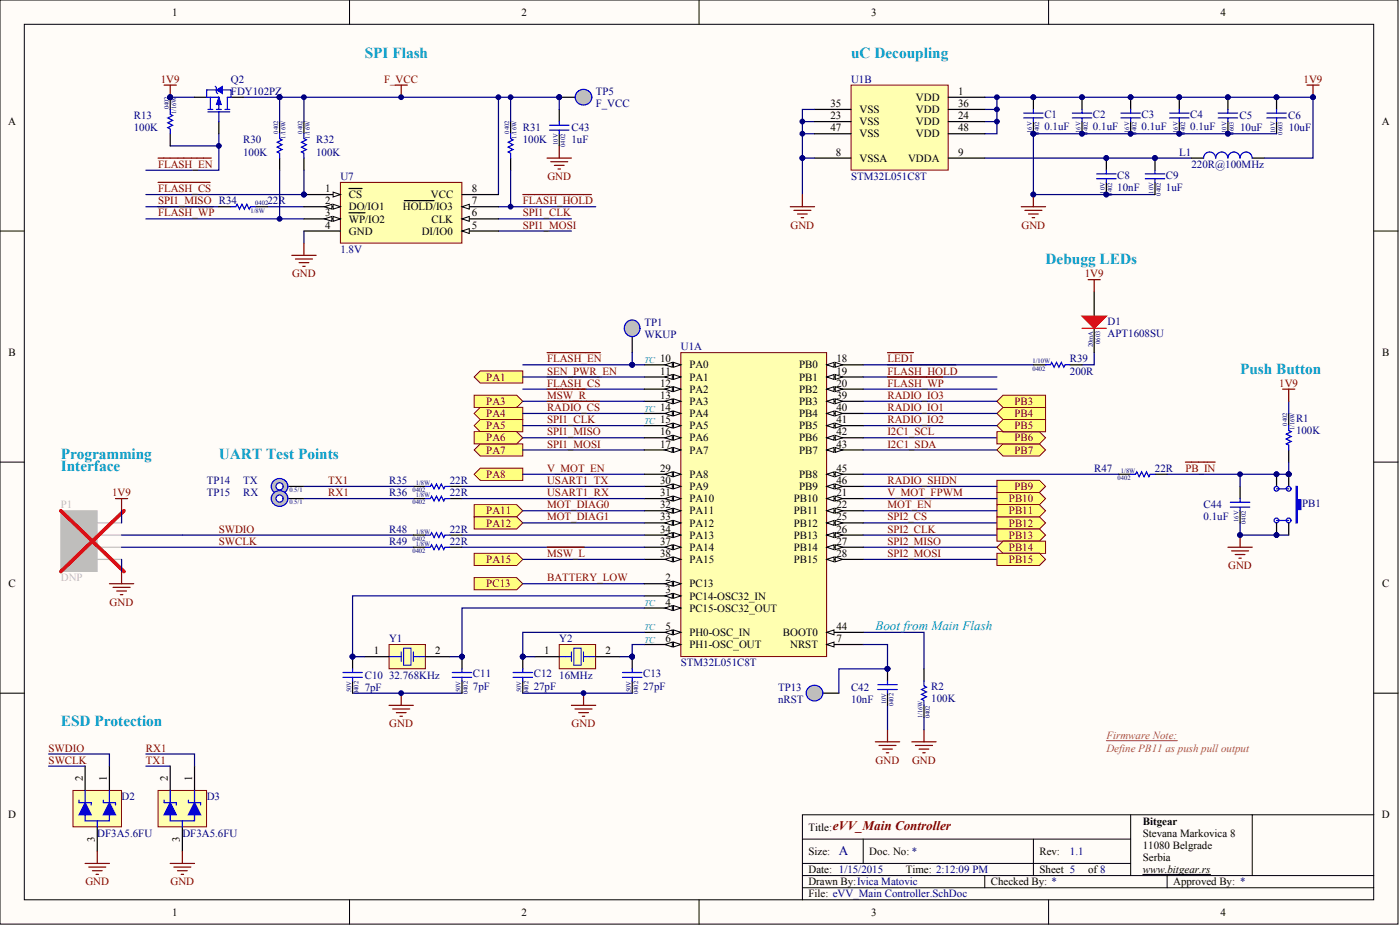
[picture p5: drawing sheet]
<svg xmlns="http://www.w3.org/2000/svg" width="486mm" height="322mm" viewBox="0 0 486 322" stroke-linecap="round" stroke-linejoin="round" font-family="sans-serif">
<defs><g id="words">
<g font-size="5.3" fill="#009cca">
<text x="126.6" y="19.9">SPI Flash</text>
<text x="295.3" y="19.9">uC Decoupling</text>
<text x="362.8" y="91.6">Debugg LEDs</text>
<text x="430.3" y="129.6">Push Button</text>
<text x="21.1" y="159.1">Programming</text>
<text x="75.9" y="159.1">UART Test Points</text>
<text x="21.1" y="163.3">Interface</text>
<text x="21.1" y="251.8">ESD Protection</text>
</g>
<text font-size="4.6" fill="#009cca" x="303.7" y="218.3">Boot from Main Flash</text>
<text font-size="4.6" fill="#800000" x="289" y="287.8">eVV_Main Controller</text>
<text font-size="4.6" fill="#000080" x="291.1" y="296.3">A</text>
<g font-size="3.8">
<text x="59.7" y="5.5">1</text>
<text x="181" y="5.5">2</text>
<text x="302.3" y="5.5">3</text>
<text x="423.5" y="5.5">4</text>
<text x="317.8" y="35">VDD</text>
<text x="332.4" y="32.9">1</text>
<text x="288.1" y="41.3">23</text>
<text x="288.1" y="37.1">35</text>
<text x="298.2" y="39.2">VSS</text>
<text x="317.8" y="39.2">VDD</text>
<text x="332.4" y="41.3">24</text>
<text x="332.4" y="37.1">36</text>
<text x="2.8" y="43.4">A</text>
<text x="288.1" y="45.5">47</text>
<text x="298.2" y="43.4">VSS</text>
<text x="298.2" y="47.6">VSS</text>
<text x="317.8" y="43.4">VDD</text>
<text x="317.8" y="47.6">VDD</text>
<text x="332.4" y="45.5">48</text>
<text x="479.5" y="43.4">A</text>
<text x="290" y="54">8</text>
<text x="332.4" y="54">9</text>
<text x="298.2" y="56.1">VSSA</text>
<text x="315.1" y="56.1">VDDA</text>
<text x="112.8" y="66.6">1</text>
<text x="112.8" y="70.8">2</text>
<text x="121.1" y="68.7">CS</text>
<text x="149.5" y="68.7">VCC</text>
<text x="163.7" y="70.8">7</text>
<text x="163.7" y="66.6">8</text>
<text x="112.8" y="75">3</text>
<text x="121.1" y="72.9">DO/IO1</text>
<text x="121.1" y="77.2">WP/IO2</text>
<text x="139.8" y="72.9">HOLD/IO3</text>
<text x="149.7" y="77.2">CLK</text>
<text x="163.7" y="75">6</text>
<text x="112.8" y="79.3">4</text>
<text x="121.1" y="81.4">GND</text>
<text x="146.3" y="81.4">DI/IO0</text>
<text x="163.7" y="79.3">5</text>
<text x="3" y="123.5">B</text>
<text x="229.1" y="125.6">10</text>
<text x="290.2" y="125.6">18</text>
<text x="479.6" y="123.5">B</text>
<text x="229.1" y="129.9">11</text>
<text x="239.2" y="127.8">PA0</text>
<text x="239.2" y="132">PA1</text>
<text x="277.3" y="127.8">PB0</text>
<text x="277.3" y="132">PB1</text>
<text x="290.2" y="129.9">19</text>
<text x="229.1" y="134.1">12</text>
<text x="239.2" y="136.2">PA2</text>
<text x="277.3" y="136.2">PB2</text>
<text x="290.2" y="134.1">20</text>
<text x="229.1" y="138.3">13</text>
<text x="229.1" y="142.5">14</text>
<text x="239.2" y="140.4">PA3</text>
<text x="277.3" y="140.4">PB3</text>
<text x="290.2" y="138.3">39</text>
<text x="290.2" y="142.5">40</text>
<text x="229.1" y="146.7">15</text>
<text x="239.2" y="144.6">PA4</text>
<text x="239.2" y="148.8">PA5</text>
<text x="277.3" y="144.6">PB4</text>
<text x="277.3" y="148.8">PB5</text>
<text x="290.2" y="146.7">41</text>
<text x="229.1" y="150.9">16</text>
<text x="229.1" y="155.2">17</text>
<text x="239.2" y="153">PA6</text>
<text x="277.3" y="153">PB6</text>
<text x="290.2" y="150.9">42</text>
<text x="290.2" y="155.2">43</text>
<text x="239.2" y="157.3">PA7</text>
<text x="277.3" y="157.3">PB7</text>
<text x="229.1" y="163.6">29</text>
<text x="229.1" y="167.8">30</text>
<text x="239.2" y="165.7">PA8</text>
<text x="277.3" y="165.7">PB8</text>
<text x="290.2" y="163.6">45</text>
<text x="290.2" y="167.8">46</text>
<text x="229.1" y="172">31</text>
<text x="239.2" y="169.9">PA9</text>
<text x="277.3" y="169.9">PB9</text>
<text x="290.2" y="172">21</text>
<text x="229.1" y="176.2">32</text>
<text x="239.2" y="174.1">PA10</text>
<text x="239.2" y="178.3">PA11</text>
<text x="275.4" y="174.1">PB10</text>
<text x="275.4" y="178.3">PB11</text>
<text x="290.2" y="176.2">22</text>
<text x="229.1" y="180.5">33</text>
<text x="229.1" y="184.7">34</text>
<text x="239.2" y="182.6">PA12</text>
<text x="275.4" y="182.6">PB12</text>
<text x="290.2" y="180.5">25</text>
<text x="290.2" y="184.7">26</text>
<text x="229.1" y="188.9">37</text>
<text x="239.2" y="186.8">PA13</text>
<text x="239.2" y="191">PA14</text>
<text x="275.4" y="186.8">PB13</text>
<text x="275.4" y="191">PB14</text>
<text x="290.2" y="188.9">27</text>
<text x="229.1" y="193.1">38</text>
<text x="239.2" y="195.2">PA15</text>
<text x="275.4" y="195.2">PB15</text>
<text x="290.2" y="193.1">28</text>
<text x="3" y="203.6">C</text>
<text x="231" y="201.5">2</text>
<text x="239.2" y="203.6">PC13</text>
<text x="479.6" y="203.6">C</text>
<text x="231" y="205.8">3</text>
<text x="231" y="210">4</text>
<text x="239.2" y="207.9">PC14-OSC32_IN</text>
<text x="239.2" y="212.1">PC15-OSC32_OUT</text>
<text x="231" y="218.4">5</text>
<text x="239.2" y="220.5">PH0-OSC_IN</text>
<text x="271.6" y="220.5">BOOT0</text>
<text x="290.2" y="218.4">44</text>
<text x="129.7" y="226.8">1</text>
<text x="151" y="226.8">2</text>
<text x="188.8" y="226.8">1</text>
<text x="210.1" y="226.8">2</text>
<text x="231" y="222.6">6</text>
<text x="239.2" y="224.7">PH1-OSC_OUT</text>
<text x="274.2" y="224.7">NRST</text>
<text x="290.2" y="222.6">7</text>
<text x="28.7" y="270.7" transform="rotate(-90 28.7 270.7)">2</text>
<text x="37.1" y="270.7" transform="rotate(-90 37.1 270.7)">1</text>
<text x="58.2" y="270.7" transform="rotate(-90 58.2 270.7)">2</text>
<text x="66.7" y="270.7" transform="rotate(-90 66.7 270.7)">1</text>
<text x="2.8" y="283.8">D</text>
<text x="280.5" y="288">Title:</text>
<text x="396.5" y="285.9">Bitgear</text>
<text x="479.5" y="283.8">D</text>
<text x="32.9" y="292" transform="rotate(-90 32.9 292)">3</text>
<text x="62.4" y="292" transform="rotate(-90 62.4 292)">3</text>
<text x="396.5" y="290.1">Stevana Markovica 8</text>
<text x="280.5" y="296.4">Size:</text>
<text x="301.6" y="296.4">Doc. No: *</text>
<text x="360.7" y="296.4">Rev:</text>
<text x="396.5" y="294.3">11080 Belgrade</text>
<text x="396.5" y="298.5">Serbia</text>
<text x="280.5" y="302.7">Date: 1/15/2015</text>
<text x="314.3" y="302.7">Time: 2:12:09 PM</text>
<text x="360.7" y="302.7">Sheet 5</text>
<text x="377.6" y="302.7">of 8</text>
<text x="396.5" y="302.7">www.bitgear.rs</text>
<text x="280.5" y="311.2">File: eVV_Main Controller.SchDoc</text>
<text x="280.5" y="306.9">Drawn By:Ivica Matovic</text>
<text x="343.8" y="306.9">Checked By: *</text>
<text x="407.1" y="306.9">Approved By: *</text>
<text x="59.7" y="317.5">1</text>
<text x="181" y="317.5">2</text>
<text x="302.3" y="317.5">3</text>
<text x="423.5" y="317.5">4</text>
</g>
<g font-size="3.8" fill="#800000">
<text x="55.8" y="28.7">1V9</text>
<text x="133.3" y="28.7">F_VCC</text>
<text x="452.3" y="28.7">1V9</text>
<text x="54.8" y="58.2">FLASH_EN</text>
<text x="189.9" y="62.4">GND</text>
<text x="54.8" y="70.8">SPI1_MISO R34</text>
<text x="54.8" y="66.6">FLASH_CS</text>
<text x="181.4" y="70.8">FLASH_HOLD</text>
<text x="54.8" y="75">FLASH_WP</text>
<text x="181.4" y="75">SPI1_CLK</text>
<text x="181.4" y="79.3">SPI1_MOSI</text>
<text x="274.3" y="79.3">GND</text>
<text x="354.4" y="79.3">GND</text>
<text x="101.3" y="96.1">GND</text>
<text x="376.4" y="96.1">1V9</text>
<text x="189.8" y="125.6">FLASH_EN</text>
<text x="307.9" y="125.6">LED1</text>
<text x="168.7" y="132">PA1</text>
<text x="189.8" y="129.9">SEN_PWR_EN</text>
<text x="307.9" y="129.9">FLASH_HOLD</text>
<text x="189.8" y="134.1">FLASH_CS</text>
<text x="307.9" y="134.1">FLASH_WP</text>
<text x="443.9" y="134.1">1V9</text>
<text x="168.7" y="140.4">PA3</text>
<text x="189.8" y="142.5">RADIO_CS</text>
<text x="189.8" y="138.3">MSW_R</text>
<text x="307.9" y="138.3">RADIO_IO3</text>
<text x="307.9" y="142.5">RADIO_IO1</text>
<text x="352" y="140.4">PB3</text>
<text x="168.7" y="148.8">PA5</text>
<text x="168.7" y="144.6">PA4</text>
<text x="189.8" y="146.7">SPI1_CLK</text>
<text x="307.9" y="146.7">RADIO_IO2</text>
<text x="352" y="148.8">PB5</text>
<text x="352" y="144.6">PB4</text>
<text x="168.7" y="153">PA6</text>
<text x="189.8" y="150.9">SPI1_MISO</text>
<text x="189.8" y="155.2">SPI1_MOSI</text>
<text x="307.9" y="150.9">I2C1_SCL</text>
<text x="307.9" y="155.2">I2C1_SDA</text>
<text x="352" y="153">PB6</text>
<text x="168.7" y="157.3">PA7</text>
<text x="352" y="157.3">PB7</text>
<text x="113.9" y="167.8">TX1</text>
<text x="168.7" y="165.7">PA8</text>
<text x="189.8" y="167.8">USART1_TX</text>
<text x="189.8" y="163.6">V_MOT_EN</text>
<text x="307.9" y="167.8">RADIO_SHDN</text>
<text x="411.3" y="163.6">PB_IN</text>
<text x="38.9" y="172">1V9</text>
<text x="113.9" y="172">RX1</text>
<text x="189.8" y="172">USART1_RX</text>
<text x="307.9" y="172">V_MOT_FPWM</text>
<text x="352" y="169.9">PB9</text>
<text x="168.7" y="178.3">PA11</text>
<text x="189.8" y="176.2">MOT_DIAG0</text>
<text x="307.9" y="176.2">MOT_EN</text>
<text x="350.1" y="174.1">PB10</text>
<text x="350.1" y="178.3">PB11</text>
<text x="75.9" y="184.7">SWDIO</text>
<text x="168.7" y="182.6">PA12</text>
<text x="189.8" y="180.5">MOT_DIAG1</text>
<text x="307.9" y="180.5">SPI2_CS</text>
<text x="307.9" y="184.7">SPI2_CLK</text>
<text x="350.1" y="182.6">PB12</text>
<text x="75.9" y="188.9">SWCLK</text>
<text x="307.9" y="188.9">SPI2_MISO</text>
<text x="350.1" y="186.8">PB13</text>
<text x="350.1" y="191">PB14</text>
<text x="168.7" y="195.2">PA15</text>
<text x="189.8" y="193.1">MSW_L</text>
<text x="307.9" y="193.1">SPI2_MOSI</text>
<text x="350.1" y="195.2">PB15</text>
<text x="426.2" y="197.3">GND</text>
<text x="168.7" y="203.6">PC13</text>
<text x="189.8" y="201.5">BATTERY_LOW</text>
<text x="38.1" y="210">GND</text>
<text x="135.1" y="252.1">GND</text>
<text x="198.4" y="252.1">GND</text>
<text x="16.9" y="260.6">SWDIO</text>
<text x="50.6" y="260.6">RX1</text>
<text x="16.9" y="264.8">SWCLK</text>
<text x="50.6" y="264.8">TX1</text>
<text x="303.8" y="264.8">GND</text>
<text x="316.5" y="264.8">GND</text>
<text x="29.6" y="306.9">GND</text>
<text x="59.1" y="306.9">GND</text>
</g>
<g font-size="3.8" fill="#000080">
<text x="80.2" y="28.7">Q2</text>
<text x="295.3" y="28.7">U1B</text>
<text x="80.2" y="32.9">FDY102PZ</text>
<text x="206.7" y="32.9">TP5</text>
<text x="46.4" y="41.3">R13</text>
<text x="206.7" y="37.1">F_VCC</text>
<text x="362.4" y="40.9">C1</text>
<text x="379.2" y="40.9">C2</text>
<text x="396.1" y="40.9">C3</text>
<text x="413" y="40.9">C4</text>
<text x="430.1" y="41.3">C5</text>
<text x="446.9" y="41.3">C6</text>
<text x="46.4" y="45.5">100K</text>
<text x="181.4" y="45.5">R31</text>
<text x="198.3" y="45.5">C43</text>
<text x="362.4" y="45.1">0.1uF</text>
<text x="379.2" y="45.1">0.1uF</text>
<text x="396.1" y="45.1">0.1uF</text>
<text x="413" y="45.1">0.1uF</text>
<text x="430.3" y="45.5">10uF</text>
<text x="447.2" y="45.5">10uF</text>
<text x="84.4" y="49.7">R30</text>
<text x="84.4" y="54">100K</text>
<text x="109.7" y="49.7">R32</text>
<text x="109.7" y="54">100K</text>
<text x="181.4" y="49.7">100K</text>
<text x="198.3" y="49.7">1uF</text>
<text x="409.2" y="54">L1</text>
<text x="413.4" y="58.2">220R@100MHz</text>
<text x="118.1" y="62.4">U7</text>
<text x="295.3" y="62.4">STM32L051C8T</text>
<text x="387.7" y="62">C8</text>
<text x="404.6" y="62">C9</text>
<text x="92.8" y="70.8">22R</text>
<text x="387.7" y="66.2">10nF</text>
<text x="404.6" y="66.2">1uF</text>
<text x="118.1" y="87.7">1.8V</text>
<text x="223.6" y="113">TP1</text>
<text x="384.3" y="112.6">D1</text>
<text x="223.6" y="117.2">WKUP</text>
<text x="384.3" y="116.8">APT1608SU</text>
<text x="236.2" y="121.4">U1A</text>
<text x="371.2" y="125.6">R39</text>
<text x="371.2" y="129.9">200R</text>
<text x="449.7" y="146.4">R1</text>
<text x="449.7" y="150.6">100K</text>
<text x="71.7" y="167.8">TP14</text>
<text x="84.4" y="167.8">TX</text>
<text x="135" y="167.8">R35</text>
<text x="156.1" y="167.8">22R</text>
<text x="379.7" y="163.6">R47</text>
<text x="400.8" y="163.6">22R</text>
<text x="71.7" y="172">TP15</text>
<text x="84.4" y="172">RX</text>
<text x="135" y="172">R36</text>
<text x="156.1" y="172">22R</text>
<text x="417.6" y="176.2">C44</text>
<text x="451.8" y="175.8">PB1</text>
<text x="135" y="184.7">R48</text>
<text x="156.1" y="184.7">22R</text>
<text x="417.6" y="180.5">0.1uF</text>
<text x="135" y="188.9">R49</text>
<text x="156.1" y="188.9">22R</text>
<text x="135" y="222.6">Y1</text>
<text x="194.1" y="222.6">Y2</text>
<text x="236.2" y="231.1">STM32L051C8T</text>
<text x="126.6" y="235.3">C10</text>
<text x="126.6" y="239.5">7pF</text>
<text x="135" y="235.3">32.768KHz</text>
<text x="164.1" y="234.8">C11</text>
<text x="164.1" y="239.1">7pF</text>
<text x="185.2" y="234.8">C12</text>
<text x="185.2" y="239.1">27pF</text>
<text x="194.1" y="235.3">16MHz</text>
<text x="223.2" y="234.8">C13</text>
<text x="223.2" y="239.1">27pF</text>
<text x="270" y="239.5">TP13</text>
<text x="295.3" y="239.5">C42</text>
<text x="323.1" y="239.1">R2</text>
<text x="270" y="243.7">nRST</text>
<text x="295.3" y="243.7">10nF</text>
<text x="323.1" y="243.3">100K</text>
<text x="42.2" y="277.4">D2</text>
<text x="71.7" y="277.4">D3</text>
<text x="33.7" y="290.1">DF3A5.6FU</text>
<text x="63.3" y="290.1">DF3A5.6FU</text>
<text x="371.2" y="296.4">1.1</text>
</g>
<g font-size="3.8" fill="#bfbebc">
<text x="21.1" y="176.2">P1</text>
<text x="28.9" y="186.8">2</text>
<text x="28.9" y="191">3</text>
<text x="21.1" y="201.5">DNP</text>
</g>
<g font-size="3.8" fill="#c5008e">
<text x="383.9" y="256.4">Firmware Note:</text>
<text x="383.9" y="260.6">Define PB11 as push pull output</text>
</g>
<g font-size="3" fill="#009cca">
<text x="223.6" y="125.8">TC</text>
<text x="223.6" y="142.7">TC</text>
<text x="223.6" y="146.9">TC</text>
<text x="223.6" y="210.1">TC</text>
<text x="223.6" y="218.6">TC</text>
<text x="223.6" y="222.8">TC</text>
</g>
<g font-size="2.3" fill="#000080">
<text x="58.6" y="37.9" transform="rotate(-90 58.6 37.9)">0402</text>
<text x="61.1" y="39.6" transform="rotate(-90 61.1 39.6)">1/16W</text>
<text x="96.5" y="46.4" transform="rotate(-90 96.5 46.4)">0402</text>
<text x="105" y="46.4" transform="rotate(-90 105 46.4)">0402</text>
<text x="176.7" y="46.4" transform="rotate(-90 176.7 46.4)">0402</text>
<text x="358.1" y="46.1" transform="rotate(-90 358.1 46.1)">16V</text>
<text x="360.6" y="46.7" transform="rotate(-90 360.6 46.7)">0402</text>
<text x="374.9" y="46.1" transform="rotate(-90 374.9 46.1)">16V</text>
<text x="377.5" y="46.7" transform="rotate(-90 377.5 46.7)">0402</text>
<text x="391.8" y="46.1" transform="rotate(-90 391.8 46.1)">16V</text>
<text x="394.3" y="46.7" transform="rotate(-90 394.3 46.7)">0402</text>
<text x="408.7" y="46.1" transform="rotate(-90 408.7 46.1)">16V</text>
<text x="411.2" y="46.7" transform="rotate(-90 411.2 46.7)">0402</text>
<text x="425.6" y="46.1" transform="rotate(-90 425.6 46.1)">10V</text>
<text x="428.1" y="46.7" transform="rotate(-90 428.1 46.7)">0603</text>
<text x="442.4" y="46.1" transform="rotate(-90 442.4 46.1)">10V</text>
<text x="445" y="46.7" transform="rotate(-90 445 46.7)">0603</text>
<text x="99" y="48.1" transform="rotate(-90 99 48.1)">1/16W</text>
<text x="107.5" y="48.1" transform="rotate(-90 107.5 48.1)">1/16W</text>
<text x="179.2" y="48.1" transform="rotate(-90 179.2 48.1)">1/16W</text>
<text x="193.5" y="50.3" transform="rotate(-90 193.5 50.3)">10V</text>
<text x="196.1" y="50.9" transform="rotate(-90 196.1 50.9)">0402</text>
<text x="88.6" y="71.2">0402</text>
<text x="383.4" y="67.2" transform="rotate(-90 383.4 67.2)">10V</text>
<text x="385.9" y="67.8" transform="rotate(-90 385.9 67.8)">0402</text>
<text x="400.2" y="67.2" transform="rotate(-90 400.2 67.2)">10V</text>
<text x="402.8" y="67.8" transform="rotate(-90 402.8 67.8)">0402</text>
<text x="86.9" y="73.7">1/8W</text>
<text x="381.7" y="119.2" transform="rotate(-90 381.7 119.2)">0603</text>
<text x="358.3" y="126">1/10W</text>
<text x="379.2" y="120.4" transform="rotate(-90 379.2 120.4)">20mA</text>
<text x="358.2" y="128.5">0402</text>
<text x="446.7" y="147.6" transform="rotate(-90 446.7 147.6)">0402</text>
<text x="449.2" y="149.3" transform="rotate(-90 449.2 149.3)">1/16W</text>
<text x="387.8" y="166.5">0402</text>
<text x="388.9" y="163.9">1/8W</text>
<text x="100.4" y="170.7">0.5/1</text>
<text x="143.1" y="170.7">0402</text>
<text x="144.3" y="168.1">1/8W</text>
<text x="144.3" y="172.4">1/8W</text>
<text x="100.4" y="174.9">0.5/1</text>
<text x="143.1" y="174.9">0402</text>
<text x="144.3" y="185">1/8W</text>
<text x="429.8" y="181" transform="rotate(-90 429.8 181)">16V</text>
<text x="432.3" y="181.6" transform="rotate(-90 432.3 181.6)">0402</text>
<text x="143.1" y="187.5">0402</text>
<text x="143.1" y="191.8">0402</text>
<text x="144.3" y="189.2">1/8W</text>
<text x="121.8" y="240" transform="rotate(-90 121.8 240)">50V</text>
<text x="124.4" y="240.7" transform="rotate(-90 124.4 240.7)">0402</text>
<text x="159.8" y="240" transform="rotate(-90 159.8 240)">50V</text>
<text x="162.3" y="240.7" transform="rotate(-90 162.3 240.7)">0402</text>
<text x="180.9" y="240" transform="rotate(-90 180.9 240)">50V</text>
<text x="183.4" y="240.7" transform="rotate(-90 183.4 240.7)">0402</text>
<text x="218.9" y="240" transform="rotate(-90 218.9 240)">50V</text>
<text x="221.4" y="240.7" transform="rotate(-90 221.4 240.7)">0402</text>
<text x="307.4" y="244.2" transform="rotate(-90 307.4 244.2)">10V</text>
<text x="310" y="244.9" transform="rotate(-90 310 244.9)">0402</text>
<text x="320.1" y="249.1" transform="rotate(-90 320.1 249.1)">1/16W</text>
<text x="322.6" y="249.1" transform="rotate(-90 322.6 249.1)">0402</text>
</g>
</g></defs>
<g fill="#fffcf8" stroke="#000" stroke-width=".35">
<path d="M0 0h485.1v320.4h-485.1z"/>
<path d="M8.4 8.4h468.2v303.6h-468.2z"/>
</g>
<g fill="none" stroke="#000" stroke-width=".35">
<path d="M121.3 0v8.4M242.6 0v8.4M363.8 0v8.4M0 80.1h8.4M476.7 80.1h8.4M0 160.2h8.4M476.7 160.2h8.4M0 240.3h8.4M476.7 240.3h8.4M278.4 290.9h113.9M278.4 299.4h113.9M299.5 290.9v8.5"/>
<path d="M358.6 290.9v12.7M392.3 282.5v21.1M434.5 282.5h-156.1v29.5M476.7 282.5h-42.2v21.1M121.3 312v8.4M242.6 312v8.4M278.4 303.6h198.3M278.4 307.8h198.3M341.7 303.6v4.2M363.8 312v8.4M396.5 303.2h23.5M405 303.6v4.2"/>
</g>
<g fill="none" stroke="#000" stroke-width=".42">
<path d="M358.6 33.7v4.2M375.4 33.7v4.2M392.3 33.7v4.2M409.2 33.7v4.2M426.1 33.7v4.2M442.9 33.7v4.2M358.6 42.2v4.2M375.4 42.2v4.2M383.9 54.8v4.2M392.3 42.2v4.2M400.8 54.8v4.2M409.2 42.2v4.2"/>
<path d="M413.4 54.8h4.2M426.1 42.2v4.2M434.5 54.8h4.2M442.9 42.2v4.2M383.9 63.2v4.3M400.8 63.2v4.3M320.6 231.9v4.2M320.6 244.5v4.3"/>
</g>
<g fill="#000080" stroke="#000080" stroke-width=".35">
<circle cx="358.5" cy="33.7" r=".82"/>
<circle cx="358.5" cy="46.4" r=".82"/>
<circle cx="375.4" cy="33.7" r=".82"/>
<circle cx="375.4" cy="46.4" r=".82"/>
<circle cx="392.3" cy="33.7" r=".82"/>
<circle cx="392.3" cy="46.4" r=".82"/>
<circle cx="409.2" cy="33.7" r=".82"/>
<circle cx="409.2" cy="46.4" r=".82"/>
<circle cx="426" cy="33.7" r=".82"/>
<circle cx="426" cy="46.4" r=".82"/>
<circle cx="442.9" cy="33.7" r=".82"/>
<circle cx="345.9" cy="33.7" r=".82"/>
<circle cx="345.9" cy="42.1" r=".82"/>
<circle cx="345.9" cy="37.9" r=".82"/>
<circle cx="358.5" cy="67.4" r=".82"/>
<circle cx="455.6" cy="33.7" r=".82"/>
<circle cx="400.7" cy="54.8" r=".82"/>
<circle cx="383.9" cy="54.8" r=".82"/>
<circle cx="383.9" cy="67.4" r=".82"/>
<circle cx="278.4" cy="46.4" r=".82"/>
<circle cx="278.4" cy="42.1" r=".82"/>
<circle cx="278.4" cy="54.8" r=".82"/>
</g>
<g fill="none" stroke="#00f" stroke-width=".42">
<path d="M355.2 39.2h6.7M358.6 37.9v1.3M372.1 39.2h6.7M375.4 37.9v1.3M388.9 39.2h6.8M392.3 37.9v1.3M405.8 39.2h6.8M409.2 37.9v1.3M422.7 39.2h6.7M426.1 37.9v1.3M439.6 39.2h6.7M442.9 37.9v1.3"/>
<path d="M355.2 40.9h6.7M358.6 40.9v1.3M372.1 40.9h6.7M375.4 40.9v1.3M383.9 59v1.3M388.9 40.9h6.8M392.3 40.9v1.3M400.8 59v1.3M405.8 40.9h6.8M409.2 40.9v1.3M422.7 40.9h6.7M426 54.8a2.11 2.11 0 0 0-2.1-2.1 2.11 2.11 0 0 0-2.1 2.1 2.09 2.09 0 0 0-2.1-2.1 2.09 2.09 0 0 0-2.1 2.1"/>
<path d="M426.1 40.9v1.3M434.5 54.8a2.11 2.11 0 0 0-2.1-2.1 2.11 2.11 0 0 0-2.2 2.1 2.09 2.09 0 0 0-2-2.1 2.09 2.09 0 0 0-2.1 2.1M439.6 40.9h6.7M442.9 40.9v1.3M380.5 62h6.8M380.5 60.3h6.8M383.9 62v1.2M397.4 62h6.7M397.4 60.3h6.7M400.8 62v1.2M320.6 236.1v1.7l.8 .4-1.6 .9 1.6 .8-1.6 .9 1.6 .8-1.6 .8 .8 .5v1.6"/>
</g>
<path d="M341.7 33.7h113.9v21.1h-16.9M341.7 37.9h4.2M345.9 33.7v12.7h-4.2M278.4 42.2h4.2M278.4 46.4h4.2M278.4 54.8v12.7M341.7 42.2h4.2M341.7 54.8h71.7M442.9 46.4h-84.3v21.1h42.2M299.5 219.2h21.1v12.7M122.3 240.3h38" fill="none" stroke="#000080" stroke-width=".42"/>
<path d="M453.5 29.5h4.2M455.6 29.5v4.2M40.1 172.9h4.2M42.2 172.9v4.2" fill="none" stroke="#800000" stroke-width=".42"/>
<path d="M21.1 177.1h12.6v21h-12.6z" fill="#bfbebc" stroke="#bfbebc" stroke-width=".35"/>
<path d="M33.7 181.3h8.5M33.7 185.5h8.5M33.7 189.7h8.5M33.7 193.9h8.5" fill="none" stroke="#bfbebc" stroke-width=".42"/>
<path d="M21.1 177.1l21.9 21.1M43 177.1l-21.9 21.1" fill="none" stroke="#f00" stroke-width="1.3"/>
<g fill="#ffff80" stroke="#800000" stroke-width=".35">
<path d="M164.5 156l2.1-2.1h14.8v4.2h-14.8z" fill-rule="evenodd"/>
<path d="M164.5 147.6l2.1-2.1h14.8v4.2h-14.8z" fill-rule="evenodd"/>
<path d="M164.5 143.4l2.1-2.2h14.8v4.3h-14.8z" fill-rule="evenodd"/>
<path d="M345.9 166.5h14.8l2.1 2.1-2.1 2.2h-14.8z" fill-rule="evenodd"/>
<path d="M164.5 149.7h14.8l2.1 2.1-2.1 2.1h-14.8z" fill-rule="evenodd"/>
</g>
<path d="M181.4 143.4h42.2M181.4 147.6h42.2M181.4 151.8h42.2M181.4 156h42.2M299.5 168.6h46.4" fill="none" stroke="#000080" stroke-width=".42"/>
<path d="M219.4 113.8v8.5" fill="none" stroke="#000" stroke-width=".42"/>
<circle cx="219.3" cy="113.8" r="2.8" fill="#c0c0c0" stroke="#00f" stroke-width=".42"/>
<path d="M299.5 151.8h46.4M299.5 156h46.4" fill="none" stroke="#000080" stroke-width=".42"/>
<g fill="#ffff80" stroke="#800000" stroke-width=".35">
<path d="M345.9 156l2.1-2.1h12.7l2.1 2.1-2.1 2.1h-12.7z" fill-rule="evenodd"/>
<path d="M345.9 149.7h14.8l2.1 2.1-2.1 2.1h-14.8z" fill-rule="evenodd"/>
<path d="M164.5 130.7l2.1-2.1h14.8v4.2h-14.8z" fill-rule="evenodd"/>
<path d="M164.5 164.4l2.1-2.1h14.8v4.2h-14.8z" fill-rule="evenodd"/>
<path d="M345.9 170.8h14.8l2.1 2.1-2.1 2.1h-14.8z" fill-rule="evenodd"/>
<path d="M164.5 200.3h14.8l2.1 2.1-2.1 2.1h-14.8z" fill-rule="evenodd"/>
</g>
<path d="M299.5 181.3h46.4M299.5 185.5h46.4M299.5 189.7h46.4M299.5 193.9h46.4" fill="none" stroke="#000080" stroke-width=".42"/>
<g fill="#ffff80" stroke="#800000" stroke-width=".35">
<path d="M345.9 179.2h14.8l2.1 2.1-2.1 2.1h-14.8z" fill-rule="evenodd"/>
<path d="M345.9 183.4h14.8l2.1 2.1-2.1 2.1h-14.8z" fill-rule="evenodd"/>
<path d="M345.9 189.7l2.1-2.1h14.8v4.2h-14.8z" fill-rule="evenodd"/>
<path d="M345.9 191.8h14.8l2.1 2.1-2.1 2.2h-14.8z" fill-rule="evenodd"/>
<path d="M345.9 175h14.8l2.1 2.1-2.1 2.1h-14.8z" fill-rule="evenodd"/>
</g>
<path d="M299.5 177.1h46.4M299.5 172.9h46.4" fill="none" stroke="#000080" stroke-width=".42"/>
<path d="M181.4 227.7v4.2M181.4 236.1v4.2M219.4 227.7v4.2M219.4 236.1v4.2M282.6 240.3h8.5" fill="none" stroke="#000" stroke-width=".42"/>
<g fill="#000080" stroke="#000080" stroke-width=".35">
<circle cx="219.3" cy="227.7" r=".82"/>
<circle cx="181.4" cy="227.7" r=".82"/>
</g>
<path d="M178 234.8h6.8M178 233.2h6.8M181.4 231.9v1.3M181.4 234.8v1.3M216 234.8h6.7M216 233.2h6.7M219.4 231.9v1.3M219.4 234.8v1.3" fill="none" stroke="#00f" stroke-width=".42"/>
<circle cx="282.7" cy="240.3" r="2.81" fill="#c0c0c0" stroke="#00f" stroke-width=".42"/>
<path d="M97 59v16.9M105.5 59v8.5h-54.9M177.2 59v12.7M50.6 75.9h54.9M173 75.9h25.3M173 71.7h33.7M105.5 80.1v4.2M173 80.1h25.3M181.4 134.9h42.2M299.5 134.9h46.4M299.5 130.7h46.4" fill="none" stroke="#000080" stroke-width=".42"/>
<path d="M137.1 29.5h4.2M139.2 29.5v4.2M54.8 71.7h19.1M181.4 67.5h23.8M307.9 130.7h19.2M307.9 126.5h23.8" fill="none" stroke="#800000" stroke-width=".42"/>
<g fill="#000080" stroke="#000080" stroke-width=".35">
<circle cx="139.2" cy="33.7" r=".82"/>
<circle cx="97" cy="75.9" r=".82"/>
<circle cx="177.2" cy="71.7" r=".82"/>
<circle cx="105.4" cy="67.4" r=".82"/>
</g>
<path d="M194.1 37.9v4.3M97 42.2v4.2M97 54.8v4.2M105.5 42.2v4.2M105.5 54.8v4.2M177.2 42.2v4.2M177.2 54.8v4.2M194.1 46.4v4.2" fill="none" stroke="#000" stroke-width=".42"/>
<path d="M97 46.4v1.7l.9 .4-1.7 .8 1.7 .9-1.7 .8 1.7 .9-1.7 .8 .8 .4v1.7M105.5 46.4v1.7l.8 .4-1.7 .8 1.7 .9-1.7 .8 1.7 .9-1.7 .8 .9 .4v1.7M177.2 46.4v1.7l.8 .4-1.7 .8 1.7 .9-1.7 .8 1.7 .9-1.7 .8 .9 .4v1.7M190.7 45.1h6.7M190.7 43.4h6.7M194.1 42.2v1.2M194.1 45.1v1.3" fill="none" stroke="#00f" stroke-width=".42"/>
<g fill="#ffff80" stroke="#800000" stroke-width=".35">
<path d="M345.9 147.6l2.1-2.1h14.8v4.2h-14.8z" fill-rule="evenodd"/>
<path d="M345.9 143.4l2.1-2.2h14.8v4.3h-14.8z" fill-rule="evenodd"/>
<path d="M345.9 139.1l2.1-2.1h14.8v4.2h-14.8z" fill-rule="evenodd"/>
</g>
<g fill="none" stroke="#000080" stroke-width=".42">
<path d="M105.5 33.7v8.5M173 33.7v33.8M50.6 71.7h25.3M92.8 71.7h12.7M299.5 139.1h46.4M299.5 126.5h59.1M379.7 122.3v4.2h-4.3M447.2 139.1v4.3M299.5 143.4h46.4M299.5 147.6h46.4M42.2 177.1v4.2M181.4 164.4h42.2"/>
<path d="M42.2 193.9v4.3M181.4 202.4h42.2M181.4 240.3h38M307.9 244.5v8.5M320.6 248.8v4.2"/>
</g>
<path d="M75.9 71.7h4.3M88.6 71.7h4.2M379.7 101.2v8.4M379.7 113.8v8.5M447.2 143.4v4.2M447.2 156v4.2M430.3 168.6v4.3M430.3 177.1v4.2M442.9 164.4v4.2M447.2 164.4v4.2M442.9 181.3v4.2M447.2 181.3v4.2" fill="none" stroke="#000" stroke-width=".42"/>
<g fill="none" stroke="#00f" stroke-width=".42">
<path d="M80.2 71.7h1.6l.5-.9 .8 1.7 .8-1.7 .9 1.7 .8-1.7 .9 1.7 .4-.8h1.7M447.2 147.6v1.7l.8 .4-1.7 .8 1.7 .9-1.7 .8 1.7 .8-1.7 .9 .9 .4v1.7M426.9 175.8h6.8M426.9 174.1h6.8M430.3 172.9v1.2M430.3 175.8v1.3M442.9 169.5h4.3M442.9 180.5h4.3"/>
<circle cx="442.9" cy="169.5" r=".82"/>
<circle cx="447.1" cy="169.5" r=".82"/>
<circle cx="442.9" cy="180.4" r=".82"/>
<circle cx="447.1" cy="180.4" r=".82"/>
</g>
<g fill="none" stroke="#800000" stroke-width=".42">
<path d="M189.8 54.8h8.5M191.1 56.1h5.9M192.4 57.3h3.3M193.6 58.6h.9M194.1 50.6v4.2M54.8 63.2h18.1M274.2 71.7h8.4M275.5 72.9h5.9M276.7 74.2h3.4M278 75.5h.8M278.4 67.5v4.2M354.4 71.7h8.4"/>
<path d="M355.6 72.9h5.9M356.9 74.2h3.4M358.1 75.5h.9M358.6 67.5v4.2M101.2 88.5h8.5M102.5 89.8h5.9M103.8 91.1h3.3M105 92.3h.9M105.5 84.3v4.2M377.6 97h4.2M379.7 97v4.2M189.8 130.7h18.1"/>
<path d="M307.9 122.3h9.1M445 134.9h4.3M447.2 134.9v4.2M411.3 160.2h10.3M42.2 198.2v4.2M426.1 189.7h8.4M427.3 191h5.9M428.6 192.3h3.4M429.9 193.5h.8M430.3 185.5v4.2M38 202.4h8.4M39.2 203.6h5.9"/>
<path d="M40.5 204.9h3.4M41.8 206.2h.8M135 244.5h8.4M136.3 245.8h5.9M137.5 247.1h3.4M138.8 248.3h.8M139.2 240.3v4.2M198.3 244.5h8.4M199.5 245.8h5.9M200.8 247.1h3.4M202.1 248.3h.8M202.5 240.3v4.2"/>
<path d="M303.7 257.2h8.5M305 258.5h5.9M306.3 259.7h3.3M307.9 253v4.2M316.4 257.2h8.4M317.7 258.5h5.9M318.9 259.7h3.4M320.6 253v4.2M307.5 261h.9M320.2 261h.8"/>
</g>
<g fill="#000080" stroke="#000080" stroke-width=".35">
<circle cx="447.1" cy="164.4" r=".82"/>
<circle cx="442.9" cy="164.4" r=".82"/>
<circle cx="442.9" cy="185.5" r=".82"/>
<circle cx="105.4" cy="33.7" r=".82"/>
<circle cx="172.9" cy="33.7" r=".82"/>
<circle cx="358.5" cy="67.4" r=".82"/>
<circle cx="139.2" cy="240.3" r=".82"/>
<circle cx="202.5" cy="240.3" r=".82"/>
<circle cx="430.3" cy="185.5" r=".82"/>
</g>
<path d="M449.7 168.6h.4v4.7h1.3v3.4h-1.3v4.6h-.4z" fill-rule="evenodd" fill="#00f" stroke="#00f" stroke-width=".42"/>
<path d="M375.4 109.6h8.5l-4.2 4.2z" fill="#f00" stroke="#f00" stroke-width=".42"/>
<path d="M375.4 113.8h8.5" fill="none" stroke="#f00" stroke-width=".42"/>
<path d="M236.2 122.3h50.6v105.3h-50.6z" fill="#ffffb0" stroke="#800000" stroke-width=".35"/>
<path d="M223.6 202.4h12.6" fill="none" stroke="#000" stroke-width=".42"/>
<g fill="#fffcf8" stroke="#000" stroke-width=".35">
<path d="M233.7 201.5l2.5 .9-2.5 .8z"/>
<path d="M230.8 202.4l2.5-.9v1.7z"/>
</g>
<path d="M223.6 206.6h12.6" fill="none" stroke="#000" stroke-width=".42"/>
<g fill="#fffcf8" stroke="#000" stroke-width=".35">
<path d="M233.7 205.8l2.5 .8-2.5 .8z"/>
<path d="M230.8 206.6l2.5-.8v1.6z"/>
</g>
<path d="M223.6 210.8h12.6" fill="none" stroke="#000" stroke-width=".42"/>
<g fill="#fffcf8" stroke="#000" stroke-width=".35">
<path d="M233.7 210l2.5 .8-2.5 .9z"/>
<path d="M230.8 210.8l2.5-.8v1.7z"/>
</g>
<path d="M223.6 219.2h12.6" fill="none" stroke="#000" stroke-width=".42"/>
<g fill="#fffcf8" stroke="#000" stroke-width=".35">
<path d="M233.7 218.4l2.5 .8-2.5 .9z"/>
<path d="M230.8 219.2l2.5-.8v1.7z"/>
</g>
<path d="M223.6 223.5h12.6" fill="none" stroke="#000" stroke-width=".42"/>
<g fill="#fffcf8" stroke="#000" stroke-width=".35">
<path d="M233.7 222.6l2.5 .9-2.5 .8z"/>
<path d="M230.8 223.5l2.5-.9v1.7z"/>
</g>
<path d="M286.9 223.5h12.6" fill="none" stroke="#000" stroke-width=".42"/>
<path d="M286.9 223.5l2.5-.9v1.7z" fill="#fffcf8" stroke="#000" stroke-width=".35"/>
<path d="M223.6 126.5h12.6" fill="none" stroke="#000" stroke-width=".42"/>
<g fill="#fffcf8" stroke="#000" stroke-width=".35">
<path d="M233.7 125.6l2.5 .9-2.5 .8z"/>
<path d="M230.8 126.5l2.5-.9v1.7z"/>
</g>
<path d="M223.6 130.7h12.6" fill="none" stroke="#000" stroke-width=".42"/>
<g fill="#fffcf8" stroke="#000" stroke-width=".35">
<path d="M233.7 129.9l2.5 .8-2.5 .8z"/>
<path d="M230.8 130.7l2.5-.8v1.6z"/>
</g>
<path d="M223.6 134.9h12.6" fill="none" stroke="#000" stroke-width=".42"/>
<g fill="#fffcf8" stroke="#000" stroke-width=".35">
<path d="M233.7 134.1l2.5 .8-2.5 .9z"/>
<path d="M230.8 134.9l2.5-.8v1.7z"/>
</g>
<path d="M223.6 139.1h12.6" fill="none" stroke="#000" stroke-width=".42"/>
<g fill="#fffcf8" stroke="#000" stroke-width=".35">
<path d="M233.7 138.3l2.5 .8-2.5 .9z"/>
<path d="M230.8 139.1l2.5-.8v1.7z"/>
</g>
<path d="M223.6 143.4h12.6" fill="none" stroke="#000" stroke-width=".42"/>
<g fill="#fffcf8" stroke="#000" stroke-width=".35">
<path d="M233.7 142.5l2.5 .9-2.5 .8z"/>
<path d="M230.8 143.4l2.5-.9v1.7z"/>
</g>
<path d="M223.6 147.6h12.6" fill="none" stroke="#000" stroke-width=".42"/>
<g fill="#fffcf8" stroke="#000" stroke-width=".35">
<path d="M233.7 146.7l2.5 .9-2.5 .8z"/>
<path d="M230.8 147.6l2.5-.9v1.7z"/>
</g>
<path d="M223.6 151.8h12.6" fill="none" stroke="#000" stroke-width=".42"/>
<g fill="#fffcf8" stroke="#000" stroke-width=".35">
<path d="M233.7 150.9l2.5 .9-2.5 .8z"/>
<path d="M230.8 151.8l2.5-.9v1.7z"/>
</g>
<path d="M223.6 156h12.6" fill="none" stroke="#000" stroke-width=".42"/>
<g fill="#fffcf8" stroke="#000" stroke-width=".35">
<path d="M233.7 155.2l2.5 .8-2.5 .8z"/>
<path d="M230.8 156l2.5-.8v1.6z"/>
</g>
<path d="M286.9 126.5h12.6" fill="none" stroke="#000" stroke-width=".42"/>
<g fill="#fffcf8" stroke="#000" stroke-width=".35">
<path d="M286.9 126.5l2.5-.9v1.7z"/>
<path d="M289.8 125.6l2.5 .9-2.5 .8z"/>
</g>
<path d="M286.9 130.7h12.6" fill="none" stroke="#000" stroke-width=".42"/>
<g fill="#fffcf8" stroke="#000" stroke-width=".35">
<path d="M286.9 130.7l2.5-.8v1.6z"/>
<path d="M289.8 129.9l2.5 .8-2.5 .8z"/>
</g>
<path d="M286.9 134.9h12.6" fill="none" stroke="#000" stroke-width=".42"/>
<g fill="#fffcf8" stroke="#000" stroke-width=".35">
<path d="M286.9 134.9l2.5-.8v1.7z"/>
<path d="M289.8 134.1l2.5 .8-2.5 .9z"/>
</g>
<path d="M286.9 172.9h12.6" fill="none" stroke="#000" stroke-width=".42"/>
<g fill="#fffcf8" stroke="#000" stroke-width=".35">
<path d="M286.9 172.9l2.5-.9v1.7z"/>
<path d="M289.8 172l2.5 .9-2.5 .8z"/>
</g>
<path d="M286.9 177.1h12.6" fill="none" stroke="#000" stroke-width=".42"/>
<g fill="#fffcf8" stroke="#000" stroke-width=".35">
<path d="M286.9 177.1l2.5-.9v1.7z"/>
<path d="M289.8 176.2l2.5 .9-2.5 .8z"/>
</g>
<path d="M286.9 181.3h12.6" fill="none" stroke="#000" stroke-width=".42"/>
<g fill="#fffcf8" stroke="#000" stroke-width=".35">
<path d="M286.9 181.3l2.5-.8v1.6z"/>
<path d="M289.8 180.5l2.5 .8-2.5 .8z"/>
</g>
<path d="M286.9 185.5h12.6" fill="none" stroke="#000" stroke-width=".42"/>
<g fill="#fffcf8" stroke="#000" stroke-width=".35">
<path d="M286.9 185.5l2.5-.8v1.7z"/>
<path d="M289.8 184.7l2.5 .8-2.5 .9z"/>
</g>
<path d="M286.9 189.7h12.6" fill="none" stroke="#000" stroke-width=".42"/>
<g fill="#fffcf8" stroke="#000" stroke-width=".35">
<path d="M286.9 189.7l2.5-.8v1.7z"/>
<path d="M289.8 188.9l2.5 .8-2.5 .9z"/>
</g>
<path d="M286.9 193.9h12.6" fill="none" stroke="#000" stroke-width=".42"/>
<g fill="#fffcf8" stroke="#000" stroke-width=".35">
<path d="M286.9 193.9l2.5-.8v1.7z"/>
<path d="M289.8 193.1l2.5 .8-2.5 .9z"/>
</g>
<path d="M223.6 164.4h12.6" fill="none" stroke="#000" stroke-width=".42"/>
<g fill="#fffcf8" stroke="#000" stroke-width=".35">
<path d="M233.7 163.6l2.5 .8-2.5 .9z"/>
<path d="M230.8 164.4l2.5-.8v1.7z"/>
</g>
<path d="M223.6 168.6h12.6" fill="none" stroke="#000" stroke-width=".42"/>
<g fill="#fffcf8" stroke="#000" stroke-width=".35">
<path d="M233.7 167.8l2.5 .8-2.5 .9z"/>
<path d="M230.8 168.6l2.5-.8v1.7z"/>
</g>
<path d="M223.6 172.9h12.6" fill="none" stroke="#000" stroke-width=".42"/>
<g fill="#fffcf8" stroke="#000" stroke-width=".35">
<path d="M233.7 172l2.5 .9-2.5 .8z"/>
<path d="M230.8 172.9l2.5-.9v1.7z"/>
</g>
<path d="M223.6 177.1h12.6" fill="none" stroke="#000" stroke-width=".42"/>
<g fill="#fffcf8" stroke="#000" stroke-width=".35">
<path d="M233.7 176.2l2.5 .9-2.5 .8z"/>
<path d="M230.8 177.1l2.5-.9v1.7z"/>
</g>
<path d="M223.6 181.3h12.6" fill="none" stroke="#000" stroke-width=".42"/>
<g fill="#fffcf8" stroke="#000" stroke-width=".35">
<path d="M233.7 180.5l2.5 .8-2.5 .8z"/>
<path d="M230.8 181.3l2.5-.8v1.6z"/>
</g>
<path d="M223.6 185.5h12.6" fill="none" stroke="#000" stroke-width=".42"/>
<g fill="#fffcf8" stroke="#000" stroke-width=".35">
<path d="M233.7 184.7l2.5 .8-2.5 .9z"/>
<path d="M230.8 185.5l2.5-.8v1.7z"/>
</g>
<path d="M223.6 189.7h12.6" fill="none" stroke="#000" stroke-width=".42"/>
<g fill="#fffcf8" stroke="#000" stroke-width=".35">
<path d="M233.7 188.9l2.5 .8-2.5 .9z"/>
<path d="M230.8 189.7l2.5-.8v1.7z"/>
</g>
<path d="M223.6 193.9h12.6" fill="none" stroke="#000" stroke-width=".42"/>
<g fill="#fffcf8" stroke="#000" stroke-width=".35">
<path d="M233.7 193.1l2.5 .8-2.5 .9z"/>
<path d="M230.8 193.9l2.5-.8v1.7z"/>
</g>
<path d="M286.9 139.1h12.6" fill="none" stroke="#000" stroke-width=".42"/>
<g fill="#fffcf8" stroke="#000" stroke-width=".35">
<path d="M286.9 139.1l2.5-.8v1.7z"/>
<path d="M289.8 138.3l2.5 .8-2.5 .9z"/>
</g>
<path d="M286.9 143.4h12.6" fill="none" stroke="#000" stroke-width=".42"/>
<g fill="#fffcf8" stroke="#000" stroke-width=".35">
<path d="M286.9 143.4l2.5-.9v1.7z"/>
<path d="M289.8 142.5l2.5 .9-2.5 .8z"/>
</g>
<path d="M286.9 147.6h12.6" fill="none" stroke="#000" stroke-width=".42"/>
<g fill="#fffcf8" stroke="#000" stroke-width=".35">
<path d="M286.9 147.6l2.5-.9v1.7z"/>
<path d="M289.8 146.7l2.5 .9-2.5 .8z"/>
</g>
<path d="M286.9 151.8h12.6" fill="none" stroke="#000" stroke-width=".42"/>
<g fill="#fffcf8" stroke="#000" stroke-width=".35">
<path d="M286.9 151.8l2.5-.9v1.7z"/>
<path d="M289.8 150.9l2.5 .9-2.5 .8z"/>
</g>
<path d="M286.9 156h12.6" fill="none" stroke="#000" stroke-width=".42"/>
<g fill="#fffcf8" stroke="#000" stroke-width=".35">
<path d="M286.9 156l2.5-.8v1.6z"/>
<path d="M289.8 155.2l2.5 .8-2.5 .8z"/>
</g>
<path d="M286.9 219.2h12.6" fill="none" stroke="#000" stroke-width=".42"/>
<path d="M286.9 219.2l2.5-.8v1.7z" fill="#fffcf8" stroke="#000" stroke-width=".35"/>
<path d="M286.9 164.4h12.6" fill="none" stroke="#000" stroke-width=".42"/>
<g fill="#fffcf8" stroke="#000" stroke-width=".35">
<path d="M286.9 164.4l2.5-.8v1.7z"/>
<path d="M289.8 163.6l2.5 .8-2.5 .9z"/>
</g>
<path d="M286.9 168.6h12.6" fill="none" stroke="#000" stroke-width=".42"/>
<g fill="#fffcf8" stroke="#000" stroke-width=".35">
<path d="M286.9 168.6l2.5-.8v1.7z"/>
<path d="M289.8 167.8l2.5 .8-2.5 .9z"/>
</g>
<path d="M295.3 29.5h33.7v29.5h-33.7z" fill="#ffffb0" stroke="#800000" stroke-width=".35"/>
<path d="M282.6 37.9h12.7M329 33.7h12.7M329 37.9h12.7M282.6 54.8h12.7M282.6 42.2h12.7M282.6 46.4h12.7M329 54.8h12.7M329 42.2h12.7M329 46.4h12.7M97 168.6h8.5M388.1 164.4h4.2M400.8 164.4h4.2" fill="none" stroke="#000" stroke-width=".42"/>
<path d="M282.6 37.9h-4.2v16.9h4.2M181.4 130.7h42.2M299.5 164.4h88.6M430.3 164.4v4.2M447.2 160.2v4.2M430.3 181.3v4.2h16.9" fill="none" stroke="#000080" stroke-width=".42"/>
<g fill="#000080" stroke="#000080" stroke-width=".35">
<circle cx="278.4" cy="54.8" r=".82"/>
<circle cx="447.1" cy="164.4" r=".82"/>
<circle cx="430.3" cy="164.4" r=".82"/>
<circle cx="430.3" cy="185.5" r=".82"/>
</g>
<path d="M392.3 164.4h1.7l.4-.8 .9 1.7 .8-1.7 .9 1.7 .8-1.7 .8 1.7 .5-.9h1.7" fill="none" stroke="#00f" stroke-width=".42"/>
<circle cx="97.1" cy="168.6" r="2.81" fill="#c0c0c0" stroke="#00f" stroke-width=".42"/>
<circle cx="97" cy="168.6" r="1.24" fill="#fff" stroke="#00f" stroke-width=".42"/>
<path d="M97 172.9h8.5" fill="none" stroke="#000" stroke-width=".42"/>
<circle cx="97.1" cy="172.8" r="2.81" fill="#c0c0c0" stroke="#00f" stroke-width=".42"/>
<circle cx="97" cy="172.8" r="1.24" fill="#fff" stroke="#00f" stroke-width=".42"/>
<path d="M143.4 168.6h4.2M143.4 172.9h4.2M156.1 168.6h4.2M156.1 172.9h4.2" fill="none" stroke="#000" stroke-width=".42"/>
<path d="M147.6 168.6h1.7l.5-.8 .8 1.7 .8-1.7 .9 1.7 .8-1.7 .9 1.7 .4-.9h1.7M147.6 172.9h1.7l.5-.9 .8 1.7 .8-1.7 .9 1.7 .8-1.7 .9 1.7 .4-.8h1.7" fill="none" stroke="#00f" stroke-width=".42"/>
<path d="M405 164.4h42.2" fill="none" stroke="#000080" stroke-width=".42"/>
<circle cx="447.1" cy="164.4" r=".82" fill="#000080" stroke="#000080" stroke-width=".35"/>
<path d="M194.1 223.5h12.6v8.4h-12.6z" fill="#ffffb0" stroke="#800000" stroke-width=".35"/>
<path d="M194.1 227.7h4.2M198.3 226v3.4M199.1 224.7h2.5v5.9h-2.5zM202.5 227.7h4.2M202.5 226v3.4" fill="none" stroke="#00f" stroke-width=".35"/>
<path d="M185.6 227.7h8.5M206.7 227.7h8.4M307.9 231.9v4.2M307.9 240.3v4.2" fill="none" stroke="#000" stroke-width=".42"/>
<circle cx="307.9" cy="231.9" r=".82" fill="#000080" stroke="#000080" stroke-width=".35"/>
<path d="M304.6 239.1h6.7M304.6 237.4h6.7M307.9 236.1v1.3M307.9 239.1v1.2" fill="none" stroke="#00f" stroke-width=".42"/>
<path d="M42.2 185.5h21.1M299.5 223.5h8.4v8.4h-16.8v8.4" fill="none" stroke="#000080" stroke-width=".42"/>
<path d="M25.3 274.1h16.8v12.6h-16.8z" fill="#ffffb0" stroke="#800000" stroke-width=".35"/>
<path d="M143.4 185.5h4.2M143.4 189.7h4.2M156.1 185.5h4.2M156.1 189.7h4.2M29.5 265.6v8.5M38 265.6v8.5M33.7 286.7v8.4" fill="none" stroke="#000" stroke-width=".42"/>
<g fill="#00f" stroke="#00f" stroke-width=".42">
<path d="M38 278.3l2.1 4.2h-4.2z"/>
<path d="M29.5 278.3l2.1 4.2h-4.2z"/>
</g>
<path d="M147.6 185.5h1.7l.5-.8 .8 1.7 .8-1.7 .9 1.7 .8-1.7 .9 1.7 .4-.9h1.7M147.6 189.7h1.7l.5-.8 .8 1.7 .8-1.7 .9 1.7 .8-1.7 .9 1.7 .4-.9h1.7M27.4 277.4v.9h4.2v.8M29.5 274.1v4.2M35.9 277.4v.9h4.2v.8M38 274.1v4.2M29.5 282.5v2.1h8.5v-2.1M33.7 284.6v2.1" fill="none" stroke="#00f" stroke-width=".42"/>
<path d="M29.5 299.4h8.5M33.7 295.1v4.3M30.8 300.6h5.9M32.1 301.9h3.3M33.3 303.2h.9" fill="none" stroke="#800000" stroke-width=".42"/>
<path d="M42.2 189.7h101.2M63.3 185.5h80.1M223.6 219.2h-42.2v8.5h4.2M223.6 223.5h-4.2v4.2h-4.3M16.9 261.4h21.1v4.2M16.9 265.6h12.6" fill="none" stroke="#000080" stroke-width=".42"/>
<g fill="#000080" stroke="#000080" stroke-width=".35">
<circle cx="181.4" cy="227.7" r=".82"/>
<circle cx="219.3" cy="227.7" r=".82"/>
</g>
<path d="M135 223.5h12.6v8.4h-12.6z" fill="#ffffb0" stroke="#800000" stroke-width=".35"/>
<path d="M135 227.7h4.2M139.2 226v3.4M140.1 224.7h2.5v5.9h-2.5zM143.4 227.7h4.2M143.4 226v3.4" fill="none" stroke="#00f" stroke-width=".35"/>
<path d="M122.3 227.7v4.2M122.3 236.1v4.2M126.6 227.7h8.4M147.6 227.7h8.5M160.3 227.7v4.2M160.3 236.1v4.2" fill="none" stroke="#000" stroke-width=".42"/>
<g fill="#000080" stroke="#000080" stroke-width=".35">
<circle cx="122.3" cy="227.7" r=".82"/>
<circle cx="160.3" cy="227.7" r=".82"/>
</g>
<path d="M119 234.8h6.7M119 233.2h6.7M122.3 231.9v1.3M122.3 234.8v1.3M156.9 234.8h6.8M156.9 233.2h6.8M160.3 231.9v1.3M160.3 234.8v1.3" fill="none" stroke="#00f" stroke-width=".42"/>
<path d="M105.5 172.9h37.9M105.5 168.6h37.9M223.6 206.6h-101.3v21.1h4.3M223.6 210.8h-63.3v16.9h-4.2" fill="none" stroke="#000080" stroke-width=".42"/>
<path d="M54.8 274.1h16.9v12.6h-16.9z" fill="#ffffb0" stroke="#800000" stroke-width=".35"/>
<path d="M59.1 265.6v8.5M67.5 265.6v8.5M63.3 286.7v8.4" fill="none" stroke="#000" stroke-width=".42"/>
<g fill="#00f" stroke="#00f" stroke-width=".42">
<path d="M67.5 278.3l2.1 4.2h-4.2z"/>
<path d="M59.1 278.3l2.1 4.2h-4.3z"/>
</g>
<path d="M56.9 277.4v.9h4.3v.8M59.1 274.1v4.2M65.4 277.4v.9h4.2v.8M67.5 274.1v4.2M59.1 282.5v2.1h8.4v-2.1M63.3 284.6v2.1" fill="none" stroke="#00f" stroke-width=".42"/>
<path d="M59.1 299.4h8.4M63.3 295.1v4.3M60.3 300.6h5.9M61.6 301.9h3.4M62.9 303.2h.8" fill="none" stroke="#800000" stroke-width=".42"/>
<path d="M50.6 261.4h16.9v4.2M50.6 265.6h8.5" fill="none" stroke="#000080" stroke-width=".42"/>
<path d="M118.1 63.2h42.2v21.1h-42.2z" fill="#ffffb0" stroke="#800000" stroke-width=".35"/>
<path d="M105.5 67.5h12.6" fill="none" stroke="#000" stroke-width=".42"/>
<path d="M115.6 66.6l2.5 .9-2.5 .8z" fill="#fffcf8" stroke="#000" stroke-width=".35"/>
<path d="M105.5 71.7h12.6M121.1 65.3h4.5" fill="none" stroke="#000" stroke-width=".42"/>
<circle cx="105.4" cy="67.4" r=".82" fill="#000080" stroke="#000080" stroke-width=".35"/>
<g fill="#fffcf8" stroke="#000" stroke-width=".35">
<path d="M115.6 70.8l2.5 .9-2.5 .8z"/>
<path d="M112.6 71.7l2.6-.9v1.7z"/>
</g>
<path d="M105.5 75.9h12.6" fill="none" stroke="#000" stroke-width=".42"/>
<g fill="#fffcf8" stroke="#000" stroke-width=".35">
<path d="M115.6 75l2.5 .9-2.5 .8z"/>
<path d="M112.6 75.9l2.6-.9v1.7z"/>
</g>
<path d="M121.1 73.8h5.6M105.5 80.1h12.6M160.3 80.1h12.7" fill="none" stroke="#000" stroke-width=".42"/>
<path d="M160.3 80.1l2.5-.8v1.6z" fill="#fffcf8" stroke="#000" stroke-width=".35"/>
<path d="M160.3 75.9h12.7" fill="none" stroke="#000" stroke-width=".42"/>
<path d="M160.3 75.9l2.5-.9v1.7z" fill="#fffcf8" stroke="#000" stroke-width=".35"/>
<path d="M160.3 71.7h12.7" fill="none" stroke="#000" stroke-width=".42"/>
<path d="M160.3 71.7l2.5-.9v1.7z" fill="#fffcf8" stroke="#000" stroke-width=".35"/>
<path d="M140.3 69.6h10.3M160.3 67.5h12.7" fill="none" stroke="#000" stroke-width=".42"/>
<circle cx="105.4" cy="67.4" r=".82" fill="#000080" stroke="#000080" stroke-width=".35"/>
<g fill="#ffff80" stroke="#800000" stroke-width=".35">
<path d="M164.5 175h14.8l2.1 2.1-2.1 2.1h-14.8z" fill-rule="evenodd"/>
<path d="M164.5 179.2h14.8l2.1 2.1-2.1 2.1h-14.8z" fill-rule="evenodd"/>
</g>
<path d="M358.6 126.5h4.2M371.2 126.5h4.2" fill="none" stroke="#000" stroke-width=".42"/>
<path d="M362.8 126.5h1.7l.4-.9 .8 1.7 .9-1.7 .8 1.7 .9-1.7 .8 1.7 .4-.8h1.7" fill="none" stroke="#00f" stroke-width=".42"/>
<path d="M56.9 29.5h4.3M59.1 29.5v4.2M54.8 54.8h18.5" fill="none" stroke="#800000" stroke-width=".42"/>
<g fill="#000080" stroke="#000080" stroke-width=".35">
<circle cx="59" cy="33.7" r=".82"/>
<circle cx="75.9" cy="50.6" r=".82"/>
<circle cx="177.2" cy="33.7" r=".82"/>
<circle cx="194" cy="33.7" r=".82"/>
<circle cx="97" cy="33.7" r=".82"/>
</g>
<path d="M59.1 33.7h8.4M97 33.7h97.1v4.2M177.2 33.7v8.5M59.1 50.6h16.8M75.9 46.4v12.6h-25.3" fill="none" stroke="#000080" stroke-width=".42"/>
<path d="M164.5 191.8h14.8l2.1 2.1-2.1 2.2h-14.8z" fill-rule="evenodd" fill="#ffff80" stroke="#800000" stroke-width=".35"/>
<path d="M189.8 122.3h18.5" fill="none" stroke="#800000" stroke-width=".42"/>
<path d="M181.4 126.5h42.2M219.4 122.3v4.2" fill="none" stroke="#000080" stroke-width=".42"/>
<circle cx="219.3" cy="126.5" r=".82" fill="#000080" stroke="#000080" stroke-width=".35"/>
<path d="M164.5 137h14.8l2.1 2.1-2.1 2.1h-14.8z" fill-rule="evenodd" fill="#ffff80" stroke="#800000" stroke-width=".35"/>
<path d="M181.4 139.1h42.2M160.3 168.6h63.3M160.3 172.9h63.3M181.4 177.1h42.2M160.3 185.5h63.3M160.3 189.7h63.3M181.4 193.9h42.2M181.4 181.3h42.2" fill="none" stroke="#000080" stroke-width=".42"/>
<path d="M189.8 139.1h18.2M189.8 134.9h13.2M189.8 189.7h12.9" fill="none" stroke="#800000" stroke-width=".42"/>
<path d="M383.9 256.8h24.6" fill="none" stroke="#c5008e" stroke-width=".35"/>
<path d="M194.1 33.7h8.4" fill="none" stroke="#000" stroke-width=".42"/>
<circle cx="194" cy="33.7" r=".82" fill="#000080" stroke="#000080" stroke-width=".35"/>
<circle cx="202.5" cy="33.7" r="2.81" fill="#c0c0c0" stroke="#00f" stroke-width=".42"/>
<g fill="#000080" stroke="#000080" stroke-width=".35">
<circle cx="194" cy="33.7" r=".82"/>
<circle cx="97" cy="33.7" r=".82"/>
<circle cx="59" cy="33.7" r=".82"/>
</g>
<path d="M84.4 33.7h12.6v8.5" fill="none" stroke="#000080" stroke-width=".42"/>
<path d="M59.1 33.7v4.2M67.5 33.7h4.2M80.2 33.7h4.2M59.1 46.4v4.2M75.9 42.2v4.2" fill="none" stroke="#000" stroke-width=".42"/>
<path d="M59.1 37.9v1.7l.8 .4-1.7 .9 1.7 .8-1.7 .9 1.7 .8-1.7 .9 .9 .4v1.7M72.1 38.8h7.6M72.1 37.9h1.7M73 33.7v4.2M74.7 29.9l.4 .5v1.6l.4 .5M75.1 31.2h-3.4v2.5h4.2v4.2M75.1 37.9h1.7M75.9 38.8v3.4M77.2 31.2h3v2.5h-1.3v4.2M78 37.9h1.7" fill="none" stroke="#00f" stroke-width=".42"/>
<g fill="#00f" stroke="#00f" stroke-width=".35">
<path d="M75.9 33.7l.9 2.6h-1.7z"/>
<path d="M75.1 31.2l2.1-1.3v2.6z"/>
</g>
<use href="#words"/>
</svg>
